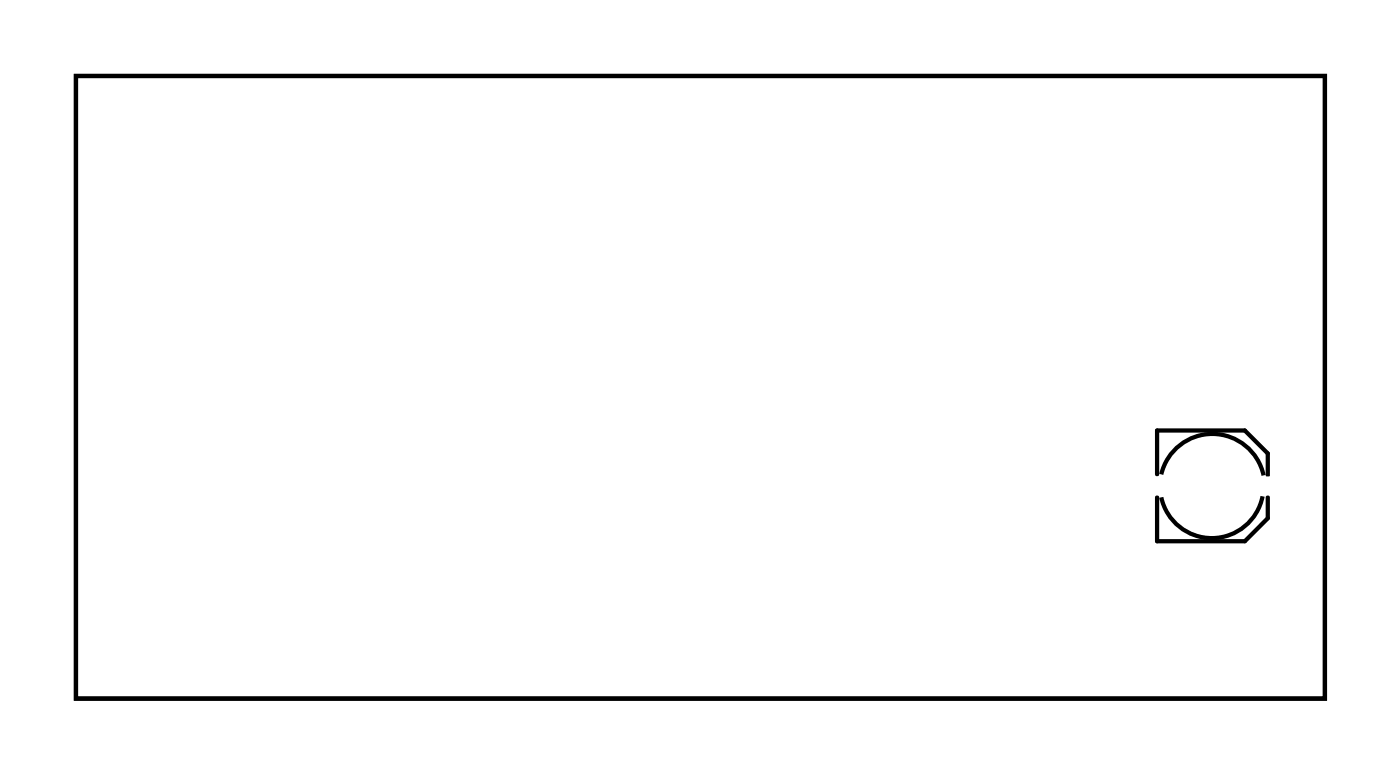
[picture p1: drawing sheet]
<svg xmlns="http://www.w3.org/2000/svg" width="67mm" height="37mm" viewBox="0 0 67 37" stroke-linecap="round" stroke-linejoin="round" font-family="sans-serif">
<path d="M3.6 3.6h59.8v29.8h-59.8zM55.4 23.8v2.1h4.2l1.1-1.1v-1M55.4 22.7v-2.1h4.2l1.1 1.1v1.1M55.6 22.7a2.51 2.51 0 0 1 2.5-1.9 2.51 2.51 0 0 1 2.4 2M60.4 23.8a2.48 2.48 0 0 1-2.4 2 2.48 2.48 0 0 1-2.4-2" fill="none" stroke="#000" stroke-width=".2"/>
<path d="M3.6 3.6h59.8v29.8h-59.8zM3.6 3.6v29.8h59.8v-29.8z" fill="#000"/>
<path d="M40.3 17.6h1.2v1.3h-1.2z" fill="#fff"/>
<path d="M40.3 17.6h1.2v1.3h-1.2z" fill="none" stroke="#fff" stroke-width=".76" stroke-linecap="butt"/>
<path d="M55.5 17.6h1.3v1.3h-1.3z" fill="#fff"/>
<path d="M55.5 17.6h1.3v1.3h-1.3z" fill="none" stroke="#fff" stroke-width=".76" stroke-linecap="butt"/>
<circle cx="58.7" cy="5.5" r=".64" fill="#fff"/>
<circle cx="58.7" cy="5.5" r=".64" fill="none" stroke="#fff" stroke-width=".76" stroke-linecap="butt"/>
<circle cx="58.7" cy="18.2" r=".64" fill="#fff"/>
<circle cx="58.7" cy="18.2" r=".64" fill="none" stroke="#fff" stroke-width=".76" stroke-linecap="butt"/>
<circle cx="56.1" cy="5.5" r=".64" fill="#fff"/>
<circle cx="56.1" cy="5.5" r=".64" fill="none" stroke="#fff" stroke-width=".76" stroke-linecap="butt"/>
<circle cx="56.1" cy="18.2" r=".64" fill="#fff"/>
<circle cx="56.1" cy="18.2" r=".64" fill="none" stroke="#fff" stroke-width=".76" stroke-linecap="butt"/>
<circle cx="53.6" cy="5.5" r=".64" fill="#fff"/>
<circle cx="53.6" cy="5.5" r=".64" fill="none" stroke="#fff" stroke-width=".76" stroke-linecap="butt"/>
<circle cx="53.6" cy="18.2" r=".64" fill="#fff"/>
<circle cx="53.6" cy="18.2" r=".64" fill="none" stroke="#fff" stroke-width=".76" stroke-linecap="butt"/>
<circle cx="51.1" cy="5.5" r=".64" fill="#fff"/>
<circle cx="51.1" cy="5.5" r=".64" fill="none" stroke="#fff" stroke-width=".76" stroke-linecap="butt"/>
<circle cx="51.1" cy="18.2" r=".64" fill="#fff"/>
<circle cx="51.1" cy="18.2" r=".64" fill="none" stroke="#fff" stroke-width=".76" stroke-linecap="butt"/>
<circle cx="48.5" cy="5.5" r=".64" fill="#fff"/>
<circle cx="48.5" cy="5.5" r=".64" fill="none" stroke="#fff" stroke-width=".76" stroke-linecap="butt"/>
<circle cx="48.5" cy="18.2" r=".64" fill="#fff"/>
<circle cx="48.5" cy="18.2" r=".64" fill="none" stroke="#fff" stroke-width=".76" stroke-linecap="butt"/>
<circle cx="46" cy="5.5" r=".64" fill="#fff"/>
<circle cx="46" cy="5.5" r=".64" fill="none" stroke="#fff" stroke-width=".76" stroke-linecap="butt"/>
<circle cx="46" cy="18.2" r=".64" fill="#fff"/>
<circle cx="46" cy="18.2" r=".64" fill="none" stroke="#fff" stroke-width=".76" stroke-linecap="butt"/>
<circle cx="43.4" cy="5.5" r=".64" fill="#fff"/>
<circle cx="43.4" cy="5.5" r=".64" fill="none" stroke="#fff" stroke-width=".76" stroke-linecap="butt"/>
<circle cx="43.4" cy="18.2" r=".64" fill="#fff"/>
<circle cx="43.4" cy="18.2" r=".64" fill="none" stroke="#fff" stroke-width=".76" stroke-linecap="butt"/>
<circle cx="40.9" cy="5.5" r=".64" fill="#fff"/>
<circle cx="40.9" cy="5.5" r=".64" fill="none" stroke="#fff" stroke-width=".76" stroke-linecap="butt"/>
<circle cx="40.9" cy="18.2" r=".64" fill="#fff"/>
<circle cx="40.9" cy="18.2" r=".64" fill="none" stroke="#fff" stroke-width=".76" stroke-linecap="butt"/>
<circle cx="30.8" cy="5.5" r=".72" fill="#fff"/>
<circle cx="30.8" cy="5.5" r=".72" fill="none" stroke="#fff" stroke-width=".78" stroke-linecap="butt"/>
<circle cx="28.3" cy="5.5" r=".72" fill="#fff"/>
<circle cx="28.3" cy="5.5" r=".72" fill="none" stroke="#fff" stroke-width=".78" stroke-linecap="butt"/>
<circle cx="25.7" cy="5.5" r=".72" fill="#fff"/>
<circle cx="25.7" cy="5.5" r=".72" fill="none" stroke="#fff" stroke-width=".78" stroke-linecap="butt"/>
<circle cx="23.2" cy="5.5" r=".72" fill="#fff"/>
<circle cx="23.2" cy="5.5" r=".72" fill="none" stroke="#fff" stroke-width=".78" stroke-linecap="butt"/>
<circle cx="20.6" cy="5.5" r=".72" fill="#fff"/>
<circle cx="20.6" cy="5.5" r=".72" fill="none" stroke="#fff" stroke-width=".78" stroke-linecap="butt"/>
<circle cx="18.1" cy="5.5" r=".72" fill="#fff"/>
<circle cx="18.1" cy="5.5" r=".72" fill="none" stroke="#fff" stroke-width=".78" stroke-linecap="butt"/>
<circle cx="15.6" cy="5.5" r=".72" fill="#fff"/>
<circle cx="15.6" cy="5.5" r=".72" fill="none" stroke="#fff" stroke-width=".78" stroke-linecap="butt"/>
<circle cx="13" cy="5.5" r=".72" fill="#fff"/>
<circle cx="13" cy="5.5" r=".72" fill="none" stroke="#fff" stroke-width=".78" stroke-linecap="butt"/>
<circle cx="13" cy="28.3" r=".72" fill="#fff"/>
<circle cx="13" cy="28.3" r=".72" fill="none" stroke="#fff" stroke-width=".78" stroke-linecap="butt"/>
<circle cx="15.6" cy="28.3" r=".72" fill="#fff"/>
<circle cx="15.6" cy="28.3" r=".72" fill="none" stroke="#fff" stroke-width=".78" stroke-linecap="butt"/>
<circle cx="18.1" cy="28.3" r=".72" fill="#fff"/>
<circle cx="18.1" cy="28.3" r=".72" fill="none" stroke="#fff" stroke-width=".78" stroke-linecap="butt"/>
<circle cx="20.6" cy="28.3" r=".72" fill="#fff"/>
<circle cx="20.6" cy="28.3" r=".72" fill="none" stroke="#fff" stroke-width=".78" stroke-linecap="butt"/>
<circle cx="23.2" cy="28.3" r=".72" fill="#fff"/>
<circle cx="23.2" cy="28.3" r=".72" fill="none" stroke="#fff" stroke-width=".78" stroke-linecap="butt"/>
<circle cx="25.7" cy="28.3" r=".72" fill="#fff"/>
<circle cx="25.7" cy="28.3" r=".72" fill="none" stroke="#fff" stroke-width=".78" stroke-linecap="butt"/>
<circle cx="28.3" cy="28.3" r=".72" fill="#fff"/>
<circle cx="28.3" cy="28.3" r=".72" fill="none" stroke="#fff" stroke-width=".78" stroke-linecap="butt"/>
<circle cx="30.8" cy="28.3" r=".72" fill="#fff"/>
<circle cx="30.8" cy="28.3" r=".72" fill="none" stroke="#fff" stroke-width=".78" stroke-linecap="butt"/>
<path d="M50.4 30.1h1.5v1.5h-1.5z" fill="#fff"/>
<path d="M50.4 30.1h1.5v1.5h-1.5z" fill="none" stroke="#fff" stroke-width=".76" stroke-linecap="butt"/>
<circle cx="51.1" cy="30.9" r=".74" fill="#fff"/>
<circle cx="51.1" cy="30.9" r=".74" fill="none" stroke="#fff" stroke-width=".76" stroke-linecap="butt"/>
<circle cx="48.6" cy="30.9" r=".74" fill="#fff"/>
<circle cx="48.6" cy="30.9" r=".74" fill="none" stroke="#fff" stroke-width=".76" stroke-linecap="butt"/>
<circle cx="46" cy="30.9" r=".74" fill="#fff"/>
<circle cx="46" cy="30.9" r=".74" fill="none" stroke="#fff" stroke-width=".76" stroke-linecap="butt"/>
<circle cx="43.5" cy="30.9" r=".74" fill="#fff"/>
<circle cx="43.5" cy="30.9" r=".74" fill="none" stroke="#fff" stroke-width=".76" stroke-linecap="butt"/>
<path d="M60.5 30.1h1.5v1.5h-1.5z" fill="#fff"/>
<path d="M60.5 30.1h1.5v1.5h-1.5z" fill="none" stroke="#fff" stroke-width=".76" stroke-linecap="butt"/>
<circle cx="61.3" cy="30.9" r=".74" fill="#fff"/>
<circle cx="61.3" cy="30.9" r=".74" fill="none" stroke="#fff" stroke-width=".76" stroke-linecap="butt"/>
<circle cx="58.7" cy="30.9" r=".74" fill="#fff"/>
<circle cx="58.7" cy="30.9" r=".74" fill="none" stroke="#fff" stroke-width=".76" stroke-linecap="butt"/>
<circle cx="56.2" cy="30.9" r=".74" fill="#fff"/>
<circle cx="56.2" cy="30.9" r=".74" fill="none" stroke="#fff" stroke-width=".76" stroke-linecap="butt"/>
<path d="M40 19.8h1.9v1.8h-1.9z" fill="#fff"/>
<path d="M40 19.8h1.9v1.8h-1.9z" fill="none" stroke="#fff" stroke-width=".76" stroke-linecap="butt"/>
<circle cx="41" cy="20.7" r=".91" fill="#fff"/>
<circle cx="41" cy="20.7" r=".91" fill="none" stroke="#fff" stroke-width=".76" stroke-linecap="butt"/>
<circle cx="41" cy="28.3" r=".91" fill="#fff"/>
<circle cx="41" cy="28.3" r=".91" fill="none" stroke="#fff" stroke-width=".76" stroke-linecap="butt"/>
<path d="M55.1 22.9h2.2v.7h-2.2z" fill="#fff"/>
<path d="M55.1 22.9h2.2v.7h-2.2z" fill="none" stroke="#fff" stroke-width=".25"/>
<path d="M58.8 22.9h2.2v.7h-2.2z" fill="#fff"/>
<path d="M58.8 22.9h2.2v.7h-2.2z" fill="none" stroke="#fff" stroke-width=".25"/>
</svg>
